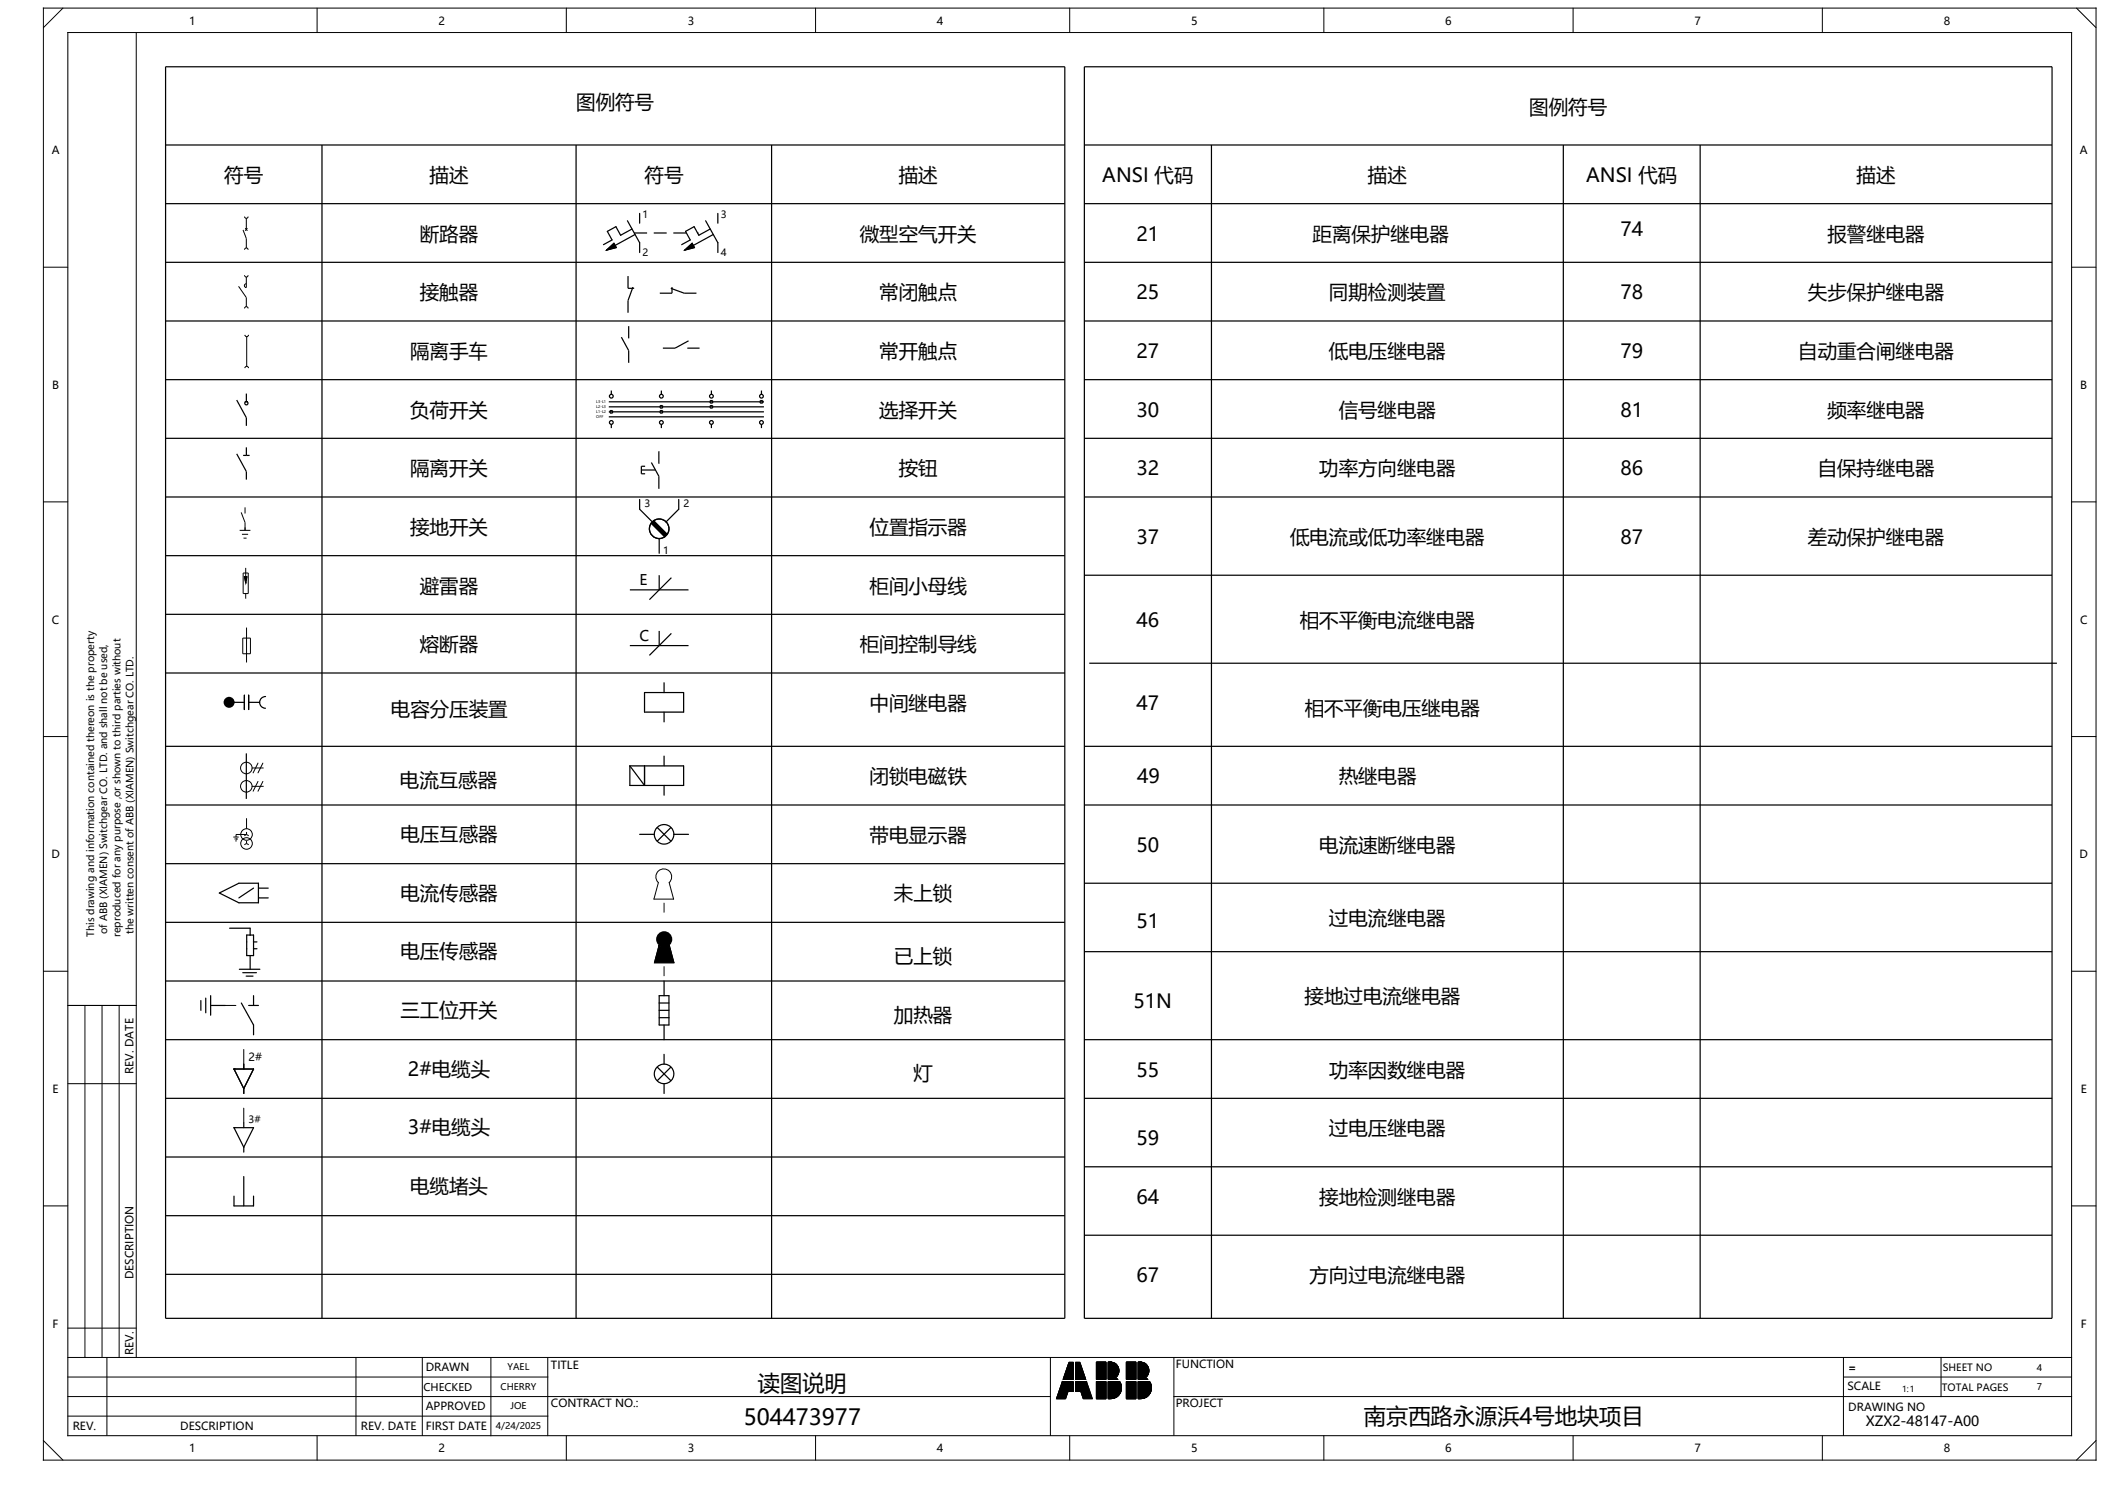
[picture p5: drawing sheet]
<svg xmlns="http://www.w3.org/2000/svg" width="297mm" height="210mm" viewBox="0 0 297 210" stroke-linecap="round" stroke-linejoin="round" font-family="sans-serif">
<defs><g id="words">
<g font-size="3.1">
<text x="106.4" y="195.2">读图说明</text>
<text x="104.4" y="200">504473977</text>
<text x="191.5" y="199.9">南京西路永源浜4号地块项目</text>
</g>
<g font-size="2.7">
<text x="80.9" y="15.3">图例符号</text>
<text x="214.7" y="16">图例符号</text>
<text x="31.5" y="25.6">符号</text>
<text x="60.3" y="25.6">描述</text>
<text x="90.5" y="25.6">符号</text>
<text x="126.2" y="25.6">描述</text>
<text x="154.8" y="25.6">ANSI 代码</text>
<text x="192.1" y="25.6">描述</text>
<text x="222.7" y="25.6">ANSI 代码</text>
<text x="260.7" y="25.6">描述</text>
<text x="59" y="33.8">断路器</text>
<text x="120.7" y="33.8">微型空气开关</text>
<text x="159.6" y="33.8">21</text>
<text x="184.3" y="33.8">距离保护继电器</text>
<text x="227.5" y="33.1">74</text>
<text x="256.6" y="33.8">报警继电器</text>
<text x="59" y="42">接触器</text>
<text x="123.5" y="42">常闭触点</text>
<text x="159.6" y="42">25</text>
<text x="186.6" y="42">同期检测装置</text>
<text x="227.5" y="42">78</text>
<text x="253.9" y="42">失步保护继电器</text>
<text x="57.6" y="50.3">隔离手车</text>
<text x="123.5" y="50.3">常开触点</text>
<text x="159.6" y="50.3">27</text>
<text x="186.6" y="50.3">低电压继电器</text>
<text x="227.5" y="50.3">79</text>
<text x="252.5" y="50.3">自动重合闸继电器</text>
<text x="57.6" y="58.5">负荷开关</text>
<text x="123.5" y="58.5">选择开关</text>
<text x="159.6" y="58.5">30</text>
<text x="188" y="58.5">信号继电器</text>
<text x="227.5" y="58.5">81</text>
<text x="256.6" y="58.5">频率继电器</text>
<text x="57.6" y="66.7">隔离开关</text>
<text x="126.2" y="66.7">按钮</text>
<text x="159.6" y="66.7">32</text>
<text x="185.3" y="66.7">功率方向继电器</text>
<text x="227.5" y="66.7">86</text>
<text x="255.3" y="66.7">自保持继电器</text>
<text x="57.6" y="75">接地开关</text>
<text x="122.1" y="75">位置指示器</text>
<text x="159.6" y="76.3">37</text>
<text x="181.2" y="76.3">低电流或低功率继电器</text>
<text x="227.5" y="76.3">87</text>
<text x="253.9" y="76.3">差动保护继电器</text>
<text x="59" y="83.2">避雷器</text>
<text x="122.1" y="83.2">柜间小母线</text>
<text x="159.6" y="88">46</text>
<text x="182.5" y="88">相不平衡电流继电器</text>
<text x="59" y="91.4">熔断器</text>
<text x="120.7" y="91.4">柜间控制导线</text>
<text x="54.9" y="100.6">电容分压装置</text>
<text x="122.1" y="99.7">中间继电器</text>
<text x="159.6" y="99.7">47</text>
<text x="183.2" y="100.4">相不平衡电压继电器</text>
<text x="56.2" y="110.5">电流互感器</text>
<text x="122.1" y="110">闭锁电磁铁</text>
<text x="159.7" y="110">49</text>
<text x="188" y="110">热继电器</text>
<text x="56.2" y="118">电压互感器</text>
<text x="122.1" y="118.2">带电显示器</text>
<text x="159.6" y="119.6">50</text>
<text x="185.3" y="119.6">电流速断继电器</text>
<text x="56.2" y="126.3">电流传感器</text>
<text x="125.5" y="126.3">未上锁</text>
<text x="159.6" y="130.2">51</text>
<text x="186.6" y="129.9">过电流继电器</text>
<text x="56.2" y="134.5">电压传感器</text>
<text x="125.5" y="135.2">已上锁</text>
<text x="56.2" y="142.8">三工位开关</text>
<text x="125.5" y="143.4">加热器</text>
<text x="159.2" y="141.5">51N</text>
<text x="183.2" y="140.9">接地过电流继电器</text>
<text x="57.3" y="151">2#电缆头</text>
<text x="128.3" y="151.7">灯</text>
<text x="159.6" y="151.1">55</text>
<text x="186.6" y="151.2">功率因数继电器</text>
<text x="57.3" y="159.2">3#电缆头</text>
<text x="159.6" y="160.8">59</text>
<text x="186.6" y="159.4">过电压继电器</text>
<text x="57.6" y="167.5">电缆堵头</text>
<text x="159.6" y="169">64</text>
<text x="185.3" y="169">接地检测继电器</text>
<text x="159.6" y="180">67</text>
<text x="183.9" y="180">方向过电流继电器</text>
</g>
<g font-size="2">
<text x="89.8" y="82.1">E</text>
<text x="89.8" y="89.9">C</text>
<text x="262" y="200.2">XZX2-48147-A00</text>
</g>
<g font-size="1.6">
<text x="26.6" y="3.5">1</text>
<text x="61.6" y="3.5">2</text>
<text x="96.6" y="3.5">3</text>
<text x="131.6" y="3.5">4</text>
<text x="167.3" y="3.5">5</text>
<text x="202.9" y="3.5">6</text>
<text x="237.9" y="3.5">7</text>
<text x="272.9" y="3.5">8</text>
<text x="7.3" y="21.7">A</text>
<text x="292.1" y="21.7">A</text>
<text x="7.3" y="54.6">B</text>
<text x="292.1" y="54.6">B</text>
<text x="7.3" y="87.5">C</text>
<text x="292.1" y="87.5">C</text>
<text x="7.2" y="120.5">D</text>
<text x="292" y="120.5">D</text>
<text x="34.9" y="149">2#</text>
<text x="7.4" y="153.4">E</text>
<text x="18.7" y="150.7" transform="rotate(-90 18.7 150.7)">REV. DATE</text>
<text x="292.2" y="153.4">E</text>
<text x="18.7" y="179.6" transform="rotate(-90 18.7 179.6)">DESCRIPTION</text>
<text x="7.4" y="186.4">F</text>
<text x="18.7" y="190.2" transform="rotate(-90 18.7 190.2)">REV.</text>
<text x="165.1" y="192">FUNCTION</text>
<text x="292.2" y="186.4">F</text>
<text x="59.8" y="192.5">DRAWN</text>
<text x="59.8" y="198">APPROVED</text>
<text x="77.4" y="192.2">TITLE</text>
<text x="77.4" y="197.5">CONTRACT NO.:</text>
<text x="165.1" y="197.5">PROJECT</text>
<text x="259.4" y="195.1">SCALE</text>
<text x="259.6" y="192.5">=</text>
<text x="10.2" y="200.8">REV.</text>
<text x="25.3" y="200.8">DESCRIPTION</text>
<text x="26.6" y="203.9">1</text>
<text x="50.7" y="200.8">REV. DATE</text>
<text x="59.8" y="200.7">FIRST DATE</text>
<text x="61.6" y="203.9">2</text>
<text x="96.6" y="203.9">3</text>
<text x="131.6" y="203.9">4</text>
<text x="167.3" y="203.9">5</text>
<text x="202.9" y="203.9">6</text>
<text x="237.9" y="203.9">7</text>
<text x="259.6" y="198">DRAWING NO</text>
<text x="272.9" y="203.9">8</text>
</g>
<text font-size="1.5" x="59.5" y="195.2">CHECKED</text>
<g font-size="1.4">
<text x="90.2" y="30.6">1</text>
<text x="90.2" y="36">2</text>
<text x="101.2" y="30.6">3</text>
<text x="101.2" y="36">4</text>
<text x="90.5" y="71.1">3</text>
<text x="96" y="71.1">2</text>
<text x="93.1" y="77.8">1</text>
<text x="13.2" y="131.5" transform="rotate(-90 13.2 131.5)">This drawing and information contained thereon is the property</text>
<text x="15.1" y="131.1" transform="rotate(-90 15.1 131.1)">of ABB (XIAMEN) Switchgear CO. LTD. and shall not be used,</text>
<text x="16.9" y="131.5" transform="rotate(-90 16.9 131.5)">reproduced for any purpose ,or shown to third parties without</text>
<text x="18.8" y="131.1" transform="rotate(-90 18.8 131.1)">the written consent of ABB (XIAMEN) Switchgear CO. LTD.</text>
<text x="34.9" y="157.6">3#</text>
<text x="272.7" y="195.3">TOTAL PAGES</text>
<text x="272.8" y="192.5">SHEET NO</text>
</g>
<g font-size="1.3">
<text x="70.3" y="195.1">CHERRY</text>
<text x="71.3" y="192.3">YAEL</text>
<text x="71.7" y="197.8">JOE</text>
<text x="286" y="192.4">4</text>
<text x="286" y="195.2">7</text>
<text x="69.6" y="200.6">4/24/2025</text>
</g>
<text font-size="1.2" x="267.1" y="195.4">1:1</text>
<g font-size=".5">
<text x="83.7" y="56.6">L3-L1</text>
<text x="83.7" y="58.7">OFF</text>
<text x="83.7" y="57.3">L2-L3</text>
<text x="83.7" y="58">L1-L2</text>
</g>
</g></defs>
<g fill="none" stroke="#000" stroke-width=".14">
<path d="M6.1 1.1h288.2v203.9h-288.2zM8.8 1.1l-2.7 2.8M9.5 4.6h281.4v196.9h-281.4zM19.1 4.6v186M44.5 1.1v3.5M79.5 1.1v3.5M114.5 1.1v3.5M150.2 1.1v3.5M185.9 1.1v3.5M220.9 1.1v3.5M255.9 1.1v3.5M291.6 1.1l2.7 2.8"/>
<path d="M6.1 37.5h3.4M34.1 32.3l.5 1.2v1.3M34.3 35.1l.1-.2 .2-.1 .2 .1v.2M34.3 30.4l.1 .2h.2h.2v-.2M34.3 38.6l.1 .2 .2 .1 .2-.1v-.2M34.4 32l.4 .4M34.6 38.9v1.5a.27 .27 0 0 1-.3-.3 .27 .27 0 0 1 .3-.3M34.6 30.6v1.6M34.8 32l-.4 .4M98 32.7h.1M290.9 37.5h3.4M33.5 40.2l1.1 1.6v1.2"/>
<path d="M34.3 43.3l.1-.2 .2-.1 .2 .1v.2M34.4 51.7l.1-.2 .1-.1 .2 .1 .1 .2M34.4 47l.1 .2 .1 .1 .2-.1 .1-.2M34.6 47.3v4.1M6.1 70.5h3.4M33.7 74.4h1.5M33.9 71.9l.5 1.4v1.1M34 75h.8M34.2 75.5h.4M34.4 71.2v.9M34.5 79.7v1.8M290.9 70.5h3.4"/>
<path d="M34.1 89.6h1.1v2.2h-1.1zM34.1 80.4h.8v2.9h-.8zM34.3 80.9h.4l-.2 .9zM34.5 81.8h.1M34.5 83.3v.7M34.6 88.1v4.9M6.1 103.4h3.4M32.8 117.5h.7M32.9 117.8h.5M33 118h.3M34.6 114.9v1.4M34.6 116.8v.3"/>
<path d="M34.6 118v.4M34.6 118.4l-.3 .2M34.6 118.4l.3 .2M34.6 117.1l-.3 .2M34.6 117.1l.3 .2M34.6 117.1h-1.5v.4M35.4 107.8h1.6M35.4 110.4h1.6M36.2 109.7l-.7 1.4M36.2 107.1l-.7 1.4M36.9 109.7l-.7 1.4M36.9 107.1l-.7 1.4"/>
<path d="M290.9 103.4h3.4M6.1 136.3h3.4M92.5 122.3a1.11 1.11 0 0 1 1.5 0 1.11 1.11 0 0 1 0 1.6l.6 2.3h-2.8l.6-2.3a1.11 1.11 0 0 1 .1-1.6zM92.6 132.7l-.7 2.4h2.7l-.6-2.4-.7 .2-.8-.2M290.9 136.3h3.4M9.5 141.1h9.6M9.5 152.1h9.6M11.9 141.1v49.5M14.3 141.1v49.5M16.7 141.1v49.5M31.6 141.1h1.5M34.2 147.3v2.1"/>
<path d="M34.2 155.6v2M6.1 169.3h3.4M290.9 169.3h3.4M9.5 198.8h67.4M9.5 196h138M9.5 193.3h67.4M9.5 190.6h281.4M9.5 186.4h9.6M15 190.6v10.9M50 190.6v10.9M59.3 190.6v10.9M68.9 190.6v11"/>
<path d="M76.9 190.6v10.9M147.5 190.6v10.9M149.2 194l-.8 2.3h1.2l.4-1M149.2 194h1.5v1.3h-.7M149.2 194l.8 1.3M150.1 191.2h.6v2.4h-1.4zM151 191.2h.6l.9 2.4h-1.5zM152.6 194l.8 2.3h-1.3l-.3-1M152.6 194h-1.6v1.3h.8M152.6 194l-.8 1.3M154 191.2h1.3v2.4h-1.3zM154 193.9h1.3v2.4h-1.3z"/>
<path d="M155.6 194h1.6M155.6 191.2h.6M155.6 192.6h1.5M155.6 191.7h1.3M155.6 191.8h1.4M155.6 191.9h1.4M155.6 192h1.5M155.6 192.1h1.5M155.6 192.2h1.5M155.6 192.3h1.5M155.6 192.7h1.5M155.6 192.8h1.5"/>
<path d="M155.6 192.8h1.4M155.6 192.9h1.4M155.6 193h1.4M155.6 193.1h1.3M155.6 191.6h1.2M155.6 191.4h.9M155.6 191.4h1M155.6 191.5h1.1M155.6 191.3h.8M155.6 193.2h1.2M155.6 195.2h1.8M155.6 194.3h1.8"/>
<path d="M155.6 194.4h1.8M155.6 194.1h1.7M155.6 194.2h1.7M155.6 194.2h1.8M155.6 193.5h1.2M155.6 194h1.7M155.6 194.5h1.8M155.6 194.5h1.9M155.6 194.6h1.9M155.6 194.7h1.9M155.6 194.8h1.9M155.6 194.9h1.9"/>
<path d="M155.6 195h1.9M155.6 195.1h1.9M155.6 195.5h1.7M155.6 195.6h1.7M155.6 195.6h1.6M155.6 195.7h1.6M155.6 195.8h1.5M155.6 195.9h1.5M155.6 195.9h1.4M155.6 196h1.3M155.6 196.1h1.2M155.6 195.3h1.8"/>
<path d="M155.6 195.4h1.8M155.6 193.3h1.2M155.6 193.3h1.1M155.6 193.4h1M155.6 193.5h1.1M155.6 196.1h1.1M155.6 196.2h1M155.6 196.3h.8M155.6 192.4h1.5M155.6 192.5h1.5M155.9 191.2a1.2 1.2 0 0 1 1.2 .9 1.2 1.2 0 0 1-.5 1.3M155.9 191.2h.1"/>
<path d="M155.9 191.2h-.3v2.4h1.3M155.9 191.2h.3M156.2 191.2l.2 .1M156.4 191.3l.1 .1M156.4 196.3h-.5M156.5 191.4h.1M156.6 193.4l.1 .1M156.6 196.2l-.2 .1M156.6 193.4l.3 .2M156.6 191.4l.1 .1M156.7 193.3l-.1 .1M156.7 193.5h.1"/>
<path d="M156.7 196.1l-.1 .1M156.7 191.5l.1 .1M156.8 193.3h-.1M156.8 191.6l.1 .1M156.8 193.5l.1 .1M156.8 196.1h-.1M156.8 193.2v.1M156.9 191.7h.1M156.9 193.1l-.1 .1M156.9 191.7l.1 .1M156.9 196l-.1 .1M156.9 193.1h.1"/>
<path d="M157 191.8v.1M157 193l-.1 .1M157 191.9h.1M157 195.9l-.1 .1M157 192.9v.1M157 191.9l.1 .1M157 192.8v.1M157.1 192v.1M157.1 192.8h-.1M157.1 195.9h-.1M157.1 192.1h.1M157.1 192.7v.1"/>
<path d="M157.1 192.1v.1M157.1 192.6v.1M157.1 192.2v.1M157.1 192.6h.1M157.1 192.3v.1M157.1 192.5v.1M157.1 192.4h.1M157.1 192.4v.1M157.1 195.8v.1M157.2 195.7l-.1 .1M157.2 193.9a1.54 1.54 0 0 1-1.3 2.4M157.2 193.9h-1.6v2.4h.3"/>
<path d="M157.2 193.9v.1M157.2 194h.1M157.2 195.6v.1M157.3 194v.1M157.3 195.6h-.1M157.3 194.1v.1M157.3 195.5v.1M157.3 194.2h.1M157.4 195.4l-.1 .1M157.4 194.2v.1M157.4 195.4h.1M157.4 194.3v.1"/>
<path d="M157.4 195.3v.1M157.4 194.4v.1M157.4 195.2v.1M157.4 194.5h.1M157.4 195.2h.1M157.5 194.5v.1M157.5 195.1l-.1 .1M157.5 194.6v.1M157.5 195v.1M157.5 194.7h.1M157.5 194.9v.1M157.5 194.7v.1"/>
<path d="M157.5 194.9h.1M157.5 194.8v.1M158.2 191.2h1.3v2.4h-1.3zM158.2 193.9h1.3v2.4h-1.3zM159.8 194h1.6M159.8 191.2h.6M159.8 192.6h1.5M159.8 191.7h1.3M159.8 191.8h1.4M159.8 191.9h1.4M159.8 192h1.5M159.8 192.1h1.5"/>
<path d="M159.8 192.2h1.5M159.8 192.3h1.5M159.8 192.7h1.5M159.8 192.8h1.5M159.8 192.8h1.4M159.8 192.9h1.4M159.8 193h1.4M159.8 193.1h1.3M159.8 191.6h1.2M159.8 191.4h.9M159.8 191.4h1M159.8 191.5h1.1"/>
<path d="M159.8 191.3h.8M159.8 193.2h1.2M159.8 195.2h1.9M159.8 195.2h1.8M159.8 194.3h1.8M159.8 194.4h1.8M159.8 194.1h1.7M159.8 194.2h1.8M159.8 193.5h1.2M159.8 194h1.7M159.8 194.5h1.9M159.8 194.6h1.9"/>
<path d="M159.8 194.7h1.9M159.8 194.8h1.9M159.8 194.9h1.9M159.8 195h1.9M159.8 195.1h1.9M159.8 195.5h1.7M159.8 195.6h1.7M159.8 195.6h1.6M159.8 195.7h1.6M159.8 195.8h1.5M159.8 195.9h1.5M159.8 195.9h1.4"/>
<path d="M159.8 196h1.3M159.8 196.1h1.2M159.8 195.3h1.8M159.8 195.4h1.8M159.8 193.3h1.2M159.8 193.3h1.1M159.8 193.4h1M159.8 193.5h1.1M159.8 196.1h1.1M159.8 196.2h1M159.8 196.3h.8M159.8 192.4h1.5"/>
<path d="M159.8 192.5h1.5M160.1 191.2a1.2 1.2 0 0 1 1.2 .9 1.2 1.2 0 0 1-.5 1.3M160.1 191.2h.1M160.1 191.2h-.3v2.4h1.3M160.1 191.2h.3M160.4 191.2l.2 .1M160.6 191.3l.1 .1M160.6 196.3h-.4M160.7 191.4h.1M160.8 193.4l.1 .1M160.8 196.2l-.2 .1M160.8 193.4l.3 .2"/>
<path d="M160.8 191.4l.1 .1M160.9 193.3l-.1 .1M160.9 193.5h.1M160.9 196.1l-.1 .1M160.9 191.5l.1 .1M161 193.3h-.1M161 191.6l.1 .1M161 193.5l.1 .1M161 196.1h-.1M161 193.2v.1M161.1 191.7h.1M161.1 193.1l-.1 .1"/>
<path d="M161.1 191.7l.1 .1M161.1 196l-.1 .1M161.1 193.1h.1M161.2 191.8v.1M161.2 193l-.1 .1M161.2 191.9h.1M161.2 195.9l-.1 .1M161.2 192.9v.1M161.2 191.9l.1 .1M161.2 192.8v.1M161.3 192v.1M161.3 192.8h-.1"/>
<path d="M161.3 195.9h-.1M161.3 192.1h.1M161.3 192.7v.1M161.3 192.1v.1M161.3 192.6v.1M161.3 192.2v.1M161.3 192.6h.1M161.3 192.3v.1M161.3 192.5v.1M161.3 192.4h.1M161.3 192.4v.1M161.3 195.8v.1"/>
<path d="M161.4 195.7l-.1 .1M161.4 193.9a1.54 1.54 0 0 1-1.2 2.4M161.4 193.9h-1.6v2.4h.4M161.4 193.9v.1M161.4 194h.1M161.4 195.6v.1M161.5 194v.1M161.5 195.6h-.1M161.5 194.1l.1 .1M161.5 195.5v.1M161.6 194.2h.1M161.6 195.4l-.1 .1"/>
<path d="M161.6 194.2v.1M161.6 195.4h.1M161.6 194.3v.1M161.6 195.3v.1M161.6 194.4l.1 .1M161.6 195.2v.1M161.7 194.5h.1M161.7 195.2h-.1M161.7 194.5v.1M161.7 195.1v.1M161.7 194.6v.1M161.7 195v.1"/>
<path d="M161.7 194.9v.1M161.7 194.7h.1M161.7 194.9h.1M161.7 194.7v.1M161.7 194.8v.1M164.8 196h126.1M164.8 190.6v10.9M258.9 193.3h32M258.9 190.6v10.9M272.6 190.6v5.4M6.1 202.2l2.7 2.8M44.5 201.5v3.5"/>
<path d="M79.5 201.5v3.5M114.5 201.5v3.5M150.2 201.5v3.5M185.9 201.5v3.5M220.9 201.5v3.5M255.9 201.5v3.5M294.3 202.2l-2.7 2.8"/>
<circle cx="34.6" cy="110.4" r=".81"/>
<circle cx="34.6" cy="107.8" r=".81"/>
<circle cx="34.6" cy="118.4" r=".81"/>
<circle cx="34.6" cy="117.1" r=".81"/>
</g>
<g fill="#000" stroke="#000" stroke-width=".14">
<path d="M85.2 35.1l1-.9 .3 .6zM96.2 35.1l1-.9 .3 .6zM91.5 73.5l.3-.3 1.8 1.8-.3 .3zM34.3 80.9h.4l-.2 .9zM92.6 132.7l.7 .2 .7-.2 .6 2.4h-2.7zM149.2 194h1.5v1.3h-.7zM149.2 194l.8 1.3-.4 1h-1.2zM150.1 191.2h.6v2.4h-1.4zM151 191.2h.6l.9 2.4h-1.5zM151 194h1.6l-.8 1.3h-.8zM152.6 194l.8 2.3h-1.3l-.3-1zM154 191.2h1.3v2.4h-1.3z"/>
<path d="M154 193.9h1.3v2.4h-1.3zM155.6 192.6h1.5zM155.6 191.7l1.4 .1zM155.6 191.8l1.4 .1zM155.6 191.9h1.4zM155.6 191.9l1.5 .1zM155.6 192l1.5 .1zM155.6 192.1h1.5zM155.6 192.1l1.5 .1zM155.6 192.2l1.5 .1zM155.6 191.7h1.3zM155.6 192.7h1.5z"/>
<path d="M155.6 192.8h1.5zM155.6 192.8h1.4zM155.6 192.9h1.4zM155.6 193h1.4zM155.6 191.6l1.3 .1zM155.6 191.4h1zM155.6 191.4l1.1 .1zM155.6 191.5l1.2 .1zM155.6 191.2h.6zM155.6 191.2l.8 .1zM155.6 191.3l.9 .1zM155.6 193.1h1.3z"/>
<path d="M155.6 195.2h1.8zM155.6 194.3l1.8 .1zM155.6 194.1l1.7 .1zM155.6 194.2h1.8zM155.6 194.2l1.8 .1zM155.6 193.5h1.2l.1 .1h-1.3zM155.6 193.9l1.6 .1zM155.6 194h1.7zM155.6 194l1.7 .1zM155.6 194.4l1.8 .1zM155.6 194.5h1.9zM155.6 194.5l1.9 .1z"/>
<path d="M155.6 194.6l1.9 .1zM155.6 194.7h1.9zM155.6 194.7l1.9 .1zM155.6 194.8h1.9zM155.6 194.9h1.9zM155.6 195h1.9zM155.6 195.1h1.9zM155.6 195.5h1.7zM155.6 195.6h1.7zM155.6 195.6h1.6zM155.6 195.7h1.6zM155.6 195.8h1.5z"/>
<path d="M155.6 195.9h1.5zM155.6 195.9h1.4zM155.6 196h1.3zM155.6 195.3h1.8zM155.6 195.4h1.8zM155.6 193.2h1.2zM155.6 193.3h1.2zM155.6 193.3h1.1zM155.6 193.4l1.1 .1zM155.6 193.5h1.2zM155.6 196.1h1.2zM155.6 196.1h1.1z"/>
<path d="M155.6 196.2h1zM155.6 196.3h.8zM155.6 192.3l1.5 .1zM155.6 192.4h1.5zM155.6 192.5h1.5zM158.2 191.2h1.3v2.4h-1.3zM158.2 193.9h1.3v2.4h-1.3zM159.8 195.2h1.9zM159.8 194h1.7zM159.8 194.3l1.8 .1zM159.8 194.2l1.8 .1zM159.8 194.2h1.8z"/>
<path d="M159.8 194.1l1.8 .1zM159.8 194l1.7 .1zM159.8 195.1h1.9zM159.8 195h1.9zM159.8 194.9h1.9zM159.8 194.8h1.9zM159.8 194.7l1.9 .1zM159.8 194.7h1.9zM159.8 194.6l1.9 .1zM159.8 194.5l1.9 .1zM159.8 194.5h1.9zM159.8 194.4l1.9 .1z"/>
<path d="M159.8 195.6h1.7zM159.8 195.5h1.7zM159.8 195.4h1.8zM159.8 195.3h1.8zM159.8 195.2h1.8zM159.8 193.1h1.3zM159.8 193.5h1.2l.1 .1h-1.3zM159.8 193.5h1.2zM159.8 193.4l1.1 .1zM159.8 193.3h1.1zM159.8 193.3h1.2zM159.8 193.2h1.2z"/>
<path d="M159.8 195.9h1.4zM159.8 196.3h.8zM159.8 196.2h1zM159.8 196.1h1.1zM159.8 196.1h1.2zM159.8 196h1.3zM159.8 193.9l1.6 .1zM159.8 195.9h1.5zM159.8 195.8h1.5zM159.8 195.7h1.6zM159.8 195.6h1.6zM159.8 191.9h1.4z"/>
<path d="M159.8 191.8l1.4 .1zM159.8 191.7l1.4 .1zM159.8 191.2l.8 .1zM159.8 191.2h.6zM159.8 191.6l1.3 .1zM159.8 191.5l1.2 .1zM159.8 191.4l1.1 .1zM159.8 191.4h1zM159.8 191.7h1.3zM159.8 191.3l.9 .1zM159.8 193h1.4zM159.8 192.9h1.4z"/>
<path d="M159.8 192.8h1.4zM159.8 192.6h1.5zM159.8 192.2l1.5 .1zM159.8 192.1l1.5 .1zM159.8 192.1h1.5zM159.8 192.3l1.5 .1zM159.8 192.5h1.5zM159.8 192.4h1.5zM159.8 192l1.5 .1zM159.8 192.7h1.5zM159.8 192.8h1.5zM159.8 191.9l1.5 .1z"/>
</g>
<g fill="none" stroke="#000" stroke-width=".17">
<path d="M23.3 9.4h126.2v175.7h-126.2zM152.3 9.4h135.9v175.7h-135.9zM23.3 20.4h126.2M23.3 28.6h126.2M23.3 36.8h126.2M45.2 20.4v164.7M80.9 20.4v164.7M85.2 35.1l1-.9 .3 .6zM88.1 31l1.7 3.1v1.3M88.2 38.8v1.7h.8M88.8 32.1l-1.6 .9-.7-1.2-1.2 .7 .6 1.2-1.2 .6M89.2 32.9l-2.8 1.6"/>
<path d="M89.8 30v1.3M96.2 35.1l1-.9 .3 .6zM99.1 31l1.7 3.1v1.3M99.7 32.1l-1.6 .9-.6-1.2-1.2 .7 .6 1.2-1.2 .6M100.2 32.9l-2.8 1.6M100.8 30v1.3M108.4 20.4v164.7M152.3 20.4h135.9M152.3 28.6h135.9M152.3 36.8h135.9M170.1 20.4v164.7M219.5 20.4v164.7"/>
<path d="M238.7 20.4v164.7M23.3 45.1h126.2M23.3 53.3h126.2M33.2 56.2l1.4 2.4v1.2M34.4 56.4h.4M34.6 55.2v1.2M85.5 57.8h21.8M85.5 57.1h21.8M85.5 58.5h21.8M85.5 56.4h21.8M85.7 57.6h.3v.4h-.3zM85.8 54.8v.6"/>
<path d="M85.8 59.6v.5M87.3 47.3l1 1.9v1.7M88.3 45.8v1.7M88.9 40.3l-.7 1.9v1.7M92.7 57.6h.3v.4h-.3zM92.7 56.9h.3v.4h-.3zM92.9 54.8v.6M92.9 59.6v.5M94.2 40.5l1.9 .7h1.7M94.4 40.3v.9h-1.7M96.5 48.9h1.7M96.7 47.8l-1.9 1.1h-1.7"/>
<path d="M99.7 56.2h.4v.4h-.4zM99.7 56.9h.4v.4h-.4zM99.9 54.8v.6M99.9 59.6v.5M106.8 56.2h.3v.4h-.3zM106.9 54.8v.6M106.9 59.6v.5M152.3 45.1h135.9M152.3 53.3h135.9M23.3 61.5h126.2M23.3 69.8h126.2M23.3 78h126.2"/>
<path d="M33.2 63.7l1.4 2.5v1.1M34.1 63.9h1M34.6 62.8v1.1M89.8 70.1v1.4l1.8 1.8M90.1 66h1.9M90.6 65.5h-.5v1h.5M91.5 64.9l1 2v1.7M91.5 73.5l.3-.3 1.8 1.8-.3 .3zM92.5 63.3v1.8M92.6 75.6v2.1M95.3 70.1v1.4l-1.8 1.8M152.3 61.5h135.9"/>
<path d="M152.3 69.8h135.9M23.3 86.2h126.2M23.3 94.5h126.2M32.9 98.6h1.4M34.3 98.6v1M34.3 97.6v1M34.9 98.6h1.6M34.9 97.6v2M37.3 97.8a.82 .82 0 0 0-.8 .8 .82 .82 0 0 0 .8 .8M88.4 82.8h8.3M88.4 90.6h8.3M90.5 97.2h5.5v2.8h-5.5z"/>
<path d="M92.6 80.7v2.1M92.6 88.6v2M93.3 95.8v1.4M93.3 100v1.3M94.3 81.1l-3.1 3.1M94.3 88.9l-3.1 3.1M152.3 80.7h135.9M153 93.1h135.8M23.3 104.8h126.2M23.3 113h126.2M34.6 105.8v6.3M88.4 107.5h7.6v2.8h-7.6z"/>
<path d="M88.4 107.5l2.1 2.8v-2.8M89.8 117.1h2.1M92.3 116.1l1.9 2M93.3 106.1v1.4M93.3 110.3v1.3M94.2 116.1l-1.9 2M94.6 117.1h2.1M152.3 104.8h135.9M152.3 113h135.9M23.3 121.2h126.2M23.3 129.5h126.2M23.3 137.7h126.2"/>
<path d="M29.6 139.8v2.7M30.8 125.4l2.7-1.4h2.8v2.7h-2.8zM32.2 130.3h2.9v1M33.6 136.1h2.9M34.1 136.5h1.9M34.6 137h.9M34.6 131.3h1v2.8h-1zM35.1 134.1v2M35.6 139.8v1.3M35.6 132.2h.5M35.6 133.2h.5M35.6 124.7l-2.1 1.3"/>
<path d="M36.3 126h1.4M36.3 124.7h1.4M92.6 139.8h1.3v4.1h-1.3zM93.3 137.7v2.1M152.3 124h135.9M152.3 133.6h135.9M23.3 145.9h126.2M23.3 154.2h126.2M28.2 140.5v1.3M28.9 140.1v2.1M29.6 141.1h2M32.9 158.3h.1"/>
<path d="M32.9 150.1h.1M32.9 158.3h2.7l-1.4 2.7M32.9 158.3l1.3 2.7M32.9 150.1h2.7l-1.4 2.7M32.9 150.1l1.3 2.7M33.9 140.8l1.7 3.1v1.4M34.2 149.4v.7M34.2 152.8v.7M34.2 157.6v.7M34.9 141.1h1.4M92.3 149.8l1.9 1.9M92.6 141.8h1.3"/>
<path d="M92.6 140.8h1.3M92.6 142.9h1.3M93.3 143.9v2M93.3 148v1.4M93.3 152.1v1.4M94.2 149.8l-1.9 1.9M152.3 145.9h135.9M152.3 154.2h135.9M23.3 162.4h126.2M23.3 170.7h126.2M23.3 178.9h126.2M32.9 167.9v1.4h2.7v-1.4"/>
<path d="M34.2 161v.7M34.2 165.2v4.1M152.3 163.8h135.9M152.3 173.4h135.9"/>
<circle cx="34.6" cy="56.6" r=".23"/>
<circle cx="85.8" cy="59.3" r=".26"/>
<circle cx="85.8" cy="55.6" r=".26"/>
<circle cx="92.9" cy="59.3" r=".26"/>
<circle cx="92.9" cy="55.6" r=".26"/>
<circle cx="99.9" cy="59.3" r=".26"/>
<circle cx="99.9" cy="55.6" r=".26"/>
<circle cx="106.9" cy="59.3" r=".26"/>
<circle cx="106.9" cy="55.6" r=".26"/>
<circle cx="92.6" cy="74.2" r="1.37"/>
<circle cx="93.3" cy="117.1" r="1.37"/>
<circle cx="93.3" cy="150.7" r="1.37"/>
</g>
<path d="M89.1 32.7h7.3" fill="none" stroke="#000" stroke-width=".17" stroke-dasharray="1.8 .9" stroke-linecap="butt"/>
<g fill="#000">
<circle cx="32.2" cy="98.6" r=".77"/>
<circle cx="93.3" cy="131.9" r="1.13"/>
</g>
<path d="M93.3 126.7v2.1M93.3 135.6v1.4" fill="none" stroke="#000" stroke-width=".14" stroke-dasharray="1.4 1.4" stroke-linecap="butt"/>
<use href="#words"/>
</svg>
